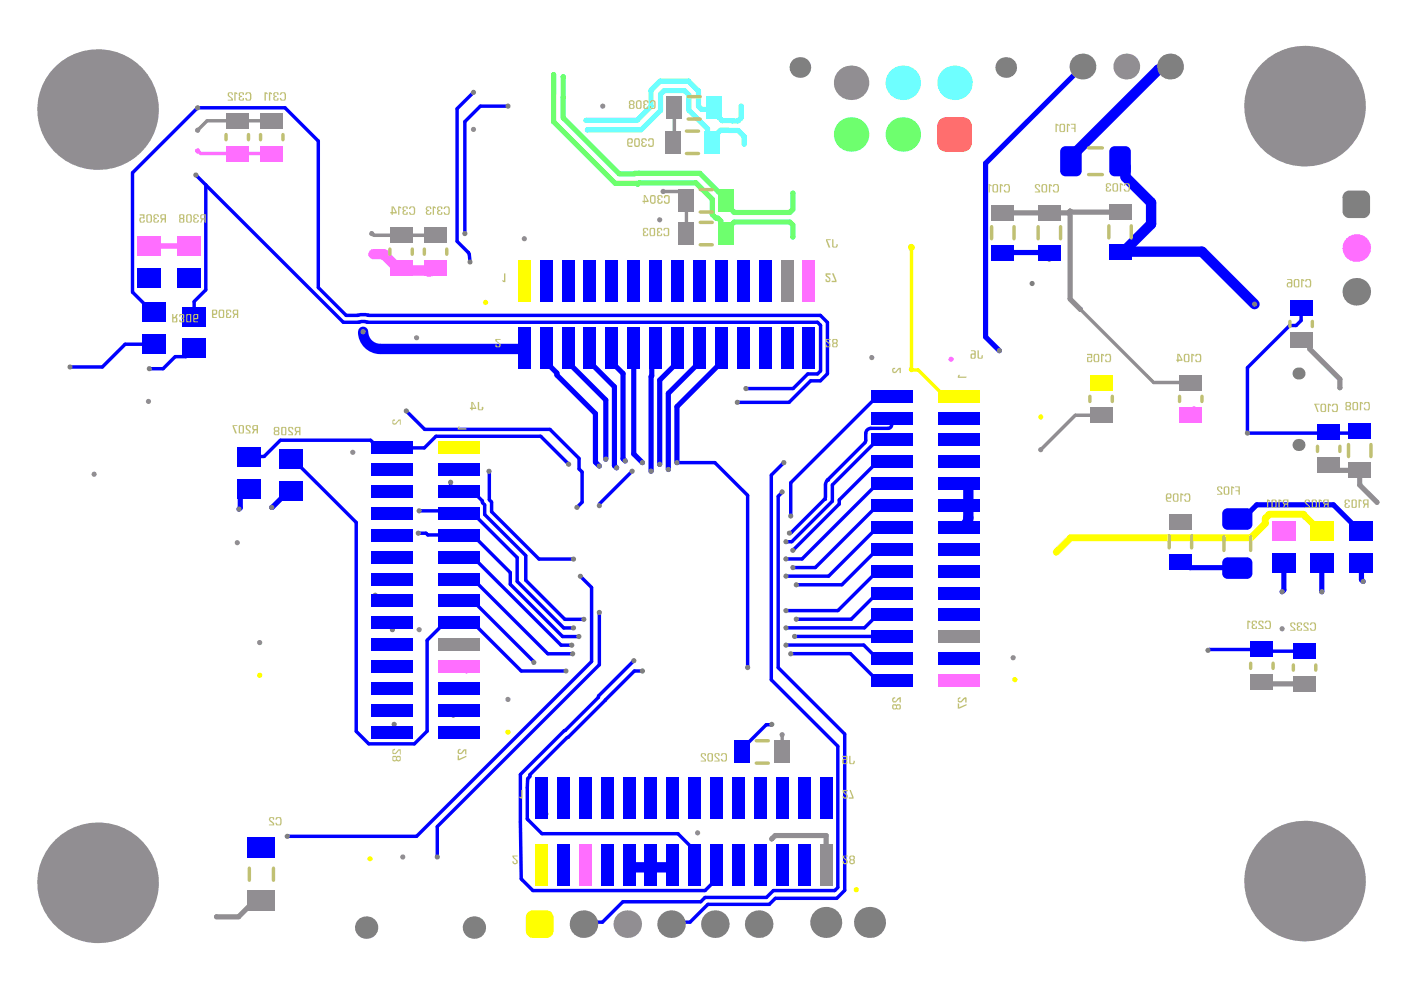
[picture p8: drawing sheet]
<svg xmlns="http://www.w3.org/2000/svg" width="297mm" height="210mm" viewBox="0 0 297 210" stroke-linecap="round" stroke-linejoin="round" font-family="sans-serif">
<g fill="none" stroke="#00f" stroke-width=".73">
<path d="M28 36.6v25.2M41.4 37l2.1 2.1M72.6 68.2h3.2M73.2 66.7h2.4M77.8 68.2h95.2M77.9 66.7h.1M78.1 66.7h95.5M88.5 112.8h1.6l.4 .4M88.7 108.1h7.8l.6 .6M95.3 102v1h-.2l1 1h1M97 113.2l.1 .1M134.1 139.8l-7.5 7.5v.2l-16.5 16.4v10"/>
<path d="M134.1 139.8h.1M166.3 136.5h16.4M166.3 136.5h.1M168.1 134.7h20.5M267 137.4h-11.1l-.2 .2M135.9 142h-1.7l-22.1 21.9M92.5 174.9v6.4"/>
</g>
<path d="M78.7 49.4l.4 .4M84.9 49.8h7.2M228.6 65.5l15.5 15.4h7.8M233 87.9h-5.5l-7.3 7.3M94.1 136.4l-.1 .1" fill="none" stroke="#918e92" stroke-width=".73"/>
<path d="M81.2 53.8l2.9 2.9h.8M85.4 57.3h5.1l.2 .1h.4" fill="none" stroke="#ff6eff" stroke-width="2.2"/>
<path d="M192.9 78.3h1.4l5.6 5.5" fill="none" stroke="#ff0" stroke-width=".73"/>
<path d="M208.5 34.6v36.7l2.9 2.9M52.8 103.4h-.4l-1.6 1.6v2.5l-.2 .2M61.5 103.8h-.4l-3.6 3.6M250.5 118.8l1.2 1.3" fill="none" stroke="#00f" stroke-width="1.1"/>
<path d="M275.7 108.8l3.6 3.6" fill="none" stroke="#ff0" stroke-width="1.5"/>
<path d="M277.1 73.8l6.4 6.4M202.7 134.7h.2" fill="none" stroke="#918e92" stroke-width="1.1"/>
<path d="M80.5 73.8h30.6M204.9 102.3v7.3M133.6 183.5h8.5" fill="none" stroke="#00f" stroke-width="2.2"/>
<path d="M41.8 31.9l.7 .6h7.7" fill="none" stroke="#ff6eff" stroke-width=".73"/>
<path d="M167.7 40.9v3.4" fill="none" stroke="#6eff6e" stroke-width="1.1"/>
<circle cx="167" cy="112.8" r=".36" fill="#00f"/>
<path d="M182.9 93.7l-7.8 7.9M183.2 91.7v1.5" fill="none" stroke="#00f" stroke-width=".73"/>
<circle cx="175.1" cy="101.6" r=".36" fill="#00f"/>
<path d="M184.3 90.6h3.6" fill="none" stroke="#00f" stroke-width=".73"/>
<circle cx="174.4" cy="105.7" r=".36" fill="#00f"/>
<g fill="none" stroke="#00f" stroke-width=".73">
<path d="M100.2 19.5l-3.5 3.5v28.1l2.4 2.3M28 36.6l13.8-13.8h18.5l7 7v31l5.9 5.9M107.5 22.5h-5.9l-3.3 3.2v23.7M99.1 53.4h.1M99.1 53.4l.2 .5 .1 1.5M28 61.8l4.3 4.3h.4M32.7 72.8h-6.2l-4.8 4.9h-6.9M41.1 67v-3.2l2.4-2.5v-22.2l29.1 29.1M41.1 73.7l-1.8 1.8h-2.2l-2.6 2.5h-2.9M75.6 66.7a4.4 4.4 0 0 1 2.5 0M75.8 68.2a2.93 2.93 0 0 1 2 0M173 68.2l.6 .6v9.7l-.6 .6h-2.1l-3.1 3.1h-10"/>
<path d="M173.6 66.7l1.5 1.5v10.9l-1.5 1.5h-2.1l-4.6 4.5h-10.9M275.3 65.1v2.7l-1.1 1.1h-1.3l-9 8.9v13.8h23.3l.5-.5M52.8 96.7l.1-.1h3l3.4-3.4h19.1l1.4 1.6h10l2.4-2.5h22.2l5.9 5.9M61.5 97.1h.4l13.5 13.5v44.1l2.6 2.7h9.7l2.7-2.7v-19.2l3.7-3.7h6l10.2 10.2h9.4M85.9 87l3.9 3.9h26.6l6.1 6.1v2.2l.7 .7v6.4l-1.1 1.1M103.5 99.7v6.1l.5 .4v2.1l10 10h7.3M120.3 98.2h.1M133.7 99.7l-6.9 6.9M143.2 97.9h8l7 6.9v36.5M165.8 97.9l-2.6 2.6v43.3l14.1 14.1v29.9l-.7 .6h-13l-1.4 1.5h-13l-1 .9h-16.4l-4.3 4.3h-3.6l-.5 .4M183.2 93.2l-.3 .5M184.3 90.6a1.09 1.09 0 0 0-1.1 1.1"/>
<path d="M188.6 88.5v1.4a.73 .73 0 0 1-.7 .7M188.6 97.7h-3l-8 8.1v.8l-9.9 9.8M188.6 93.1h-3l-9.5 9.5v3.4l-8.6 8.6h-1.2M188.6 83.8h-3l-18.3 18.4v7M90.5 113.2h6.5M97.1 113.3h3l7.9 7.9v2.4l11 11.1h3.5M97.1 104h3l2 2v.4l.4 .4v2.1l8.7 8.7v5.2l8.3 8.2h4M97.1 108.7h3l9.3 9.3v5l9.9 9.9h2M97.1 117.9h3l18.6 18.6h2.3M165.5 104.1l-.9 .9v36.3l14.1 14v33.1l-1.7 1.7h-13l-1.2 1.3h-13l-3.8 3.7h-3.6l-.4 .4M175.1 101.6l-.4 .7-.2 3.2-7 7.1-.5 .2M188.6 111.6h-3l-10.3 10.3h-9"/>
<path d="M188.6 102.4h-3l-15.9 15.9h-3.4M188.6 107h-3l-13.1 13.1h-4.8M188.6 116.2h-3l-7.5 7.5h-9.6M82.8 131.8l.2 .2v1.2M97.1 122.5h3l15.8 15.8h5.2M97.1 127.2h3l12.8 13M122.8 121.9l2.4 2.4v15.7l-37.1 37h-27.3M126.8 129.6v11.1l-34.3 34.2M167.3 138.3h12.6l5.7 5.7h3M167.3 138.3h.1M182.7 136.5l2.9 2.9h3M188.6 130.1h-3l-2.7 2.7h-16.6"/>
<path d="M188.6 125.5h-3l-5.5 5.5h-11.6M188.6 120.9h-3l-8.3 8.3h-11M255.6 137.6h.1M267 137.4l.3 .4h8.7M83.4 153.3v1.1l-.6 .5M163.3 153.3h-1.2l-5 5.1v.7M110.1 173.9l.2 12.1 2.4 2.4h36.5l2.4-2.4v-3M112.1 163.9v.4l-.5 .5v8.5l3.1 3.1h28.7l3.6 3.6"/>
</g>
<g fill="none" stroke="#00f" stroke-width="1.1">
<path d="M229 14.1l-20.5 20.5M212.2 53.4h9.8M115.5 73.7v3l2.3 2.2v.5l8.2 8.1v10.3l.8 .8M120.2 73.7v3l8 7.9v12.6M124.8 73.7v3l5.2 5.1v16.7l.4 .5M129.4 73.7v3l2.4 2.3v18.1l.5 .4M134.1 73.7v22.3l1.8 1.9M138.7 73.7l-.8 .8v5l-.2 .2v20M143.3 73.7v3l-3.7 3.7v17.9M148 73.7v3l-6.6 6.5v16.1M152.6 73.7v3l-9.4 9.3v11.9M61.5 103.8l-.7 .7"/>
<path d="M249.7 118.8h.8M261.8 109.8h1.1l3-3h16.2l5.6 5.6h.3M271.6 119.1v5.8l-.3 .3M279.6 119.1v6.1M288 119.1v3.6l.4 .3M251.7 120.1h9.7M147 180v3"/>
</g>
<path d="M50.2 32.5h5.8" fill="none" stroke="#ff6eff" stroke-width=".73"/>
<path d="M192.8 52.3l.1 26M199.9 83.8h3" fill="none" stroke="#ff0" stroke-width=".73"/>
<path d="M247.5 14.1l-.6 .6h-1.8l-18.5 18.5v.9M237 34.1l1.1 1.2v2.2l5.4 5.4v4.5l-5.8 5.9M237 53.3h17.3l11.1 11.1M76.8 70.2a3.6 3.6 0 0 0 3.7 3.6M204.9 109.6a2 2 0 0 1-2 2M133.1 183l.1 .2 .4 .3" fill="none" stroke="#00f" stroke-width="2.2"/>
<path d="M226.4 44.7v18.6l2.2 2.2M226.4 44.7l.2 .2h10.4M226.4 44.7l-.4 .4h-13.8M275.3 72h.7l1.1 1.1v.7M281.1 98.4l1.1 1.1h5.5v3.1l3.6 3.7M283.5 80.2v1.8M250.1 109.9l-.4 .6M202.7 134.7h.1M266.9 144.2l.5 .5h8.6M163.3 177.5l.7-.7h10.8v6.2M55.3 189.9h-.7l-4.1 4.1h-4.7" fill="none" stroke="#918e92" stroke-width="1.1"/>
<path d="M57.5 25.6h-13.7l-2 2M142.7 22.8v6.9l-.4 .4M78.7 49.4h.1M79.1 49.8h5.8M140.3 40.5h3.6l1.3 1.3v7.6M166.6 57.1l-.1 2.3M94.1 136.4h3M165.5 155.5v3.6" fill="none" stroke="#918e92" stroke-width=".73"/>
<path d="M124.3 27.5h11.3l4.2-4.1v-3.5l.7-.7h4.3l1 .9v3.2l3.9 4v1.8l1 1 1.1-1.1v-.8l.6-.6h3.8l1.2 1.3v1.6M156.8 22.5v2.5l-.6 .6-3.4-.1-.6-.6v-1l-1.1-1.1-.4 .3h-2.3l-.6-.6v-3.2l-2.1-2.1h-6l-2 1.9v3.4l-2.9 3h-10.8" fill="none" stroke="#6effff" stroke-width="1.1"/>
<path d="M31.6 52.1h8.4" fill="none" stroke="#ff6eff" stroke-width="1.1"/>
<path d="M79 53.8h2.2M84.9 56.7l.5 .6" fill="none" stroke="#ff6eff" stroke-width="2.2"/>
<path d="M117.1 15.8h.1M117.1 19.8h.1M117.1 15.8v10l13.1 13h4.5l.2 .2 .3-.3h12l3.5 3.5v3.2l.7 .7h.5l.6 .7v.8l1.1 1.1M119.1 16.3v8.6l11.9 11.9 17.1-.1 4 4h.4l1.1 1.1v1.4l1.7 1.8h11.8l.6-.7M119.2 16.2l-.1 .1M119.1 20.6h.1M153.6 48.7v.7M153.6 48.7l1.7-1.7h11.8l.6 .6v2.6" fill="none" stroke="#6eff6e" stroke-width="1.1"/>
<path d="M275.7 108.8h-7.1l-.9 .9v1.1l-3 3h-38.2l-3 3M279.3 112.4h.7" fill="none" stroke="#ff0" stroke-width="1.5"/>
<path d="M222 53.4v1.5" fill="none" stroke="#00f" stroke-width=".84"/>
<circle cx="222" cy="54.9" r=".55" fill="#808080"/>
<circle cx="192.8" cy="52.3" r=".73" fill="#ff0"/>
<circle cx="166.6" cy="57.1" r=".73" fill="#918e92"/>
<g fill="#808080">
<circle cx="255.6" cy="137.6" r=".55"/>
<circle cx="166.3" cy="136.5" r=".55"/>
<circle cx="168.1" cy="134.7" r=".55"/>
<circle cx="166.3" cy="132.8" r=".55"/>
</g>
<circle cx="94" cy="136.5" r=".55" fill="#918e92"/>
<g fill="#808080">
<circle cx="80.5" cy="123" r=".55"/>
<circle cx="80.8" cy="117.9" r=".55"/>
<circle cx="103.5" cy="99.7" r=".55"/>
<circle cx="88.5" cy="112.8" r=".55"/>
<circle cx="88.7" cy="108.1" r=".55"/>
<circle cx="79.4" cy="125.9" r=".55"/>
<circle cx="83" cy="133.2" r=".55"/>
<circle cx="83.7" cy="136.2" r=".55"/>
</g>
<circle cx="54.9" cy="142.9" r=".55" fill="#ff0"/>
<circle cx="54.9" cy="136" r=".55" fill="#918e92"/>
<circle cx="102.7" cy="64" r=".55" fill="#ff0"/>
<circle cx="95.3" cy="102" r=".55" fill="#808080"/>
<circle cx="107.5" cy="154.9" r=".55" fill="#ff0"/>
<g fill="#918e92">
<circle cx="107.5" cy="148" r=".55"/>
<circle cx="202.7" cy="134.7" r=".55"/>
<circle cx="291.3" cy="106.3" r=".55"/>
</g>
<g fill="#ff6eff">
<circle cx="79" cy="53.8" r=".73"/>
<circle cx="91.1" cy="57.4" r=".55"/>
</g>
<g fill="#918e92">
<circle cx="92.1" cy="49.8" r=".55"/>
<circle cx="78.6" cy="49.4" r=".55"/>
</g>
<g fill="#808080">
<circle cx="129.4" cy="171.9" r=".55"/>
<circle cx="133" cy="171.5" r=".55"/>
<circle cx="146.9" cy="171.5" r=".55"/>
<circle cx="142.1" cy="171.5" r=".55"/>
<circle cx="137.7" cy="171.9" r=".55"/>
<circle cx="115.5" cy="172.2" r=".55"/>
<circle cx="119.9" cy="172.2" r=".55"/>
<circle cx="124.6" cy="171.9" r=".55"/>
<circle cx="82.3" cy="150" r=".55"/>
<circle cx="95.9" cy="151.3" r=".55"/>
<circle cx="94.7" cy="155.1" r=".55"/>
</g>
<circle cx="98.7" cy="142" r=".55" fill="#ff6eff"/>
<circle cx="184.4" cy="75.7" r=".55" fill="#918e92"/>
<circle cx="83" cy="99.2" r=".55" fill="#808080"/>
<circle cx="114.8" cy="185" r=".73" fill="#ff0"/>
<circle cx="92.5" cy="181.3" r=".55" fill="#808080"/>
<circle cx="123.9" cy="181" r=".73" fill="#ff6eff"/>
<circle cx="220.2" cy="95.2" r=".55" fill="#918e92"/>
<circle cx="142.1" cy="183.5" r=".73" fill="#808080"/>
<circle cx="163.3" cy="177.5" r=".55" fill="#918e92"/>
<g fill="#808080">
<circle cx="204.9" cy="102.3" r=".55"/>
<circle cx="211.4" cy="74.2" r=".55"/>
<circle cx="218.4" cy="60" r=".55"/>
</g>
<circle cx="171.3" cy="57.4" r=".73" fill="#ff6eff"/>
<g fill="#808080">
<circle cx="152.7" cy="58.9" r=".55"/>
<circle cx="148" cy="58.9" r=".55"/>
<circle cx="157.4" cy="58.9" r=".55"/>
<circle cx="76.8" cy="70.2" r=".55"/>
</g>
<circle cx="88.1" cy="71.5" r=".55" fill="#918e92"/>
<circle cx="111.1" cy="73.8" r=".55" fill="#808080"/>
<circle cx="181.2" cy="188.3" r=".55" fill="#ff0"/>
<g fill="#808080">
<circle cx="165.8" cy="167.1" r=".55"/>
<circle cx="165.8" cy="97.9" r=".55"/>
<circle cx="166.3" cy="118.3" r=".55"/>
<circle cx="167.3" cy="109.2" r=".55"/>
<circle cx="166.3" cy="114.6" r=".55"/>
<circle cx="167" cy="112.8" r=".55"/>
<circle cx="167.7" cy="116.4" r=".55"/>
<circle cx="167.7" cy="120.1" r=".55"/>
<circle cx="165.5" cy="104.1" r=".55"/>
<circle cx="166.3" cy="121.9" r=".55"/>
<circle cx="168.5" cy="123.7" r=".55"/>
<circle cx="120.2" cy="59.6" r=".55"/>
<circle cx="115.5" cy="59.6" r=".55"/>
<circle cx="138.8" cy="60" r=".55"/>
</g>
<circle cx="111.1" cy="60" r=".55" fill="#ff0"/>
<g fill="#808080">
<circle cx="129.4" cy="60.4" r=".55"/>
<circle cx="134.1" cy="60.4" r=".55"/>
<circle cx="124.6" cy="60" r=".55"/>
</g>
<circle cx="41.8" cy="31.9" r=".55" fill="#ff6eff"/>
<g fill="#808080">
<circle cx="41.4" cy="37" r=".55"/>
<circle cx="30.9" cy="58.7" r=".55"/>
</g>
<circle cx="167.7" cy="40.9" r=".55" fill="#6eff6e"/>
<g fill="#808080">
<circle cx="39.6" cy="58.7" r=".55"/>
<circle cx="152" cy="167.1" r=".55"/>
<circle cx="162.3" cy="73.9" r=".55"/>
<circle cx="171.3" cy="74.6" r=".55"/>
</g>
<g fill="#ff0">
<circle cx="192.8" cy="78.2" r=".55"/>
<circle cx="95.8" cy="95" r=".55"/>
</g>
<circle cx="157.4" cy="74.6" r=".55" fill="#808080"/>
<circle cx="270" cy="113" r=".73" fill="#ff6eff"/>
<g fill="#808080">
<circle cx="174.6" cy="168.2" r=".55"/>
<circle cx="156.7" cy="167.1" r=".55"/>
<circle cx="158.2" cy="141.3" r=".55"/>
<circle cx="166.6" cy="74.6" r=".55"/>
<circle cx="135.9" cy="97.9" r=".55"/>
<circle cx="137.7" cy="99.7" r=".55"/>
<circle cx="143.2" cy="97.9" r=".55"/>
</g>
<circle cx="88.7" cy="133.2" r=".55" fill="#918e92"/>
<circle cx="56" cy="32.7" r=".55" fill="#ff6eff"/>
<circle cx="99.4" cy="55.4" r=".55" fill="#808080"/>
<g fill="#ff6eff">
<circle cx="201.2" cy="143.8" r=".73"/>
<circle cx="201.2" cy="76" r=".55"/>
<circle cx="252.7" cy="86.5" r=".55"/>
</g>
<circle cx="265.4" cy="64.4" r=".55" fill="#808080"/>
<circle cx="74.6" cy="95.7" r=".55" fill="#918e92"/>
<g fill="#808080">
<circle cx="126.8" cy="107" r=".55"/>
<circle cx="126.8" cy="129.6" r=".55"/>
<circle cx="122.5" cy="134.7" r=".55"/>
<circle cx="121.1" cy="138.3" r=".55"/>
<circle cx="123.5" cy="131" r=".55"/>
</g>
<circle cx="147.6" cy="176.2" r=".55" fill="#918e92"/>
<circle cx="220.2" cy="88.2" r=".55" fill="#ff0"/>
<g fill="#808080">
<circle cx="54.6" cy="178.4" r=".55"/>
<circle cx="157.8" cy="82.2" r=".55"/>
<circle cx="156" cy="85.1" r=".55"/>
<circle cx="120.3" cy="98.2" r=".55"/>
<circle cx="126.8" cy="98.6" r=".55"/>
<circle cx="41.8" cy="22.8" r=".55"/>
<circle cx="167.3" cy="138.3" r=".55"/>
</g>
<g fill="#918e92">
<circle cx="127.5" cy="22.5" r=".55"/>
<circle cx="139.6" cy="46.5" r=".55"/>
<circle cx="140.3" cy="40.5" r=".55"/>
<circle cx="142.3" cy="30.1" r=".55"/>
<circle cx="165.5" cy="155.5" r=".55"/>
</g>
<g fill="#808080">
<circle cx="60.8" cy="177" r=".55"/>
<circle cx="119.7" cy="142" r=".55"/>
<circle cx="122.8" cy="121.9" r=".55"/>
<circle cx="112.9" cy="140.2" r=".55"/>
<circle cx="163.3" cy="153.3" r=".55"/>
<circle cx="170.9" cy="167.9" r=".55"/>
<circle cx="133.7" cy="99.7" r=".55"/>
<circle cx="98.3" cy="49.4" r=".55"/>
</g>
<g fill="#918e92">
<circle cx="100.2" cy="27.4" r=".55"/>
<circle cx="110.9" cy="50.5" r=".55"/>
</g>
<circle cx="40" cy="52.1" r=".73" fill="#ff6eff"/>
<circle cx="14.8" cy="77.7" r=".55" fill="#808080"/>
<circle cx="31.4" cy="84.9" r=".55" fill="#918e92"/>
<circle cx="31.6" cy="78" r=".55" fill="#808080"/>
<g fill="#918e92">
<circle cx="19.9" cy="100.3" r=".55"/>
<circle cx="41.8" cy="27.6" r=".55"/>
</g>
<g fill="#808080">
<circle cx="100.2" cy="19.5" r=".55"/>
<circle cx="107.5" cy="22.5" r=".55"/>
</g>
<g fill="#6eff6e">
<circle cx="117.1" cy="15.8" r=".55"/>
<circle cx="119.2" cy="16.2" r=".55"/>
<circle cx="167.7" cy="50.2" r=".55"/>
</g>
<g fill="#6effff">
<circle cx="124.3" cy="27.5" r=".55"/>
<circle cx="124" cy="25.5" r=".55"/>
</g>
<g fill="#6eff6e">
<circle cx="134.9" cy="39" r=".55"/>
<circle cx="135.2" cy="36.7" r=".55"/>
</g>
<g fill="#6effff">
<circle cx="157.4" cy="30.5" r=".55"/>
<circle cx="156.8" cy="22.5" r=".55"/>
</g>
<g fill="#918e92">
<circle cx="45.8" cy="194" r=".55"/>
<circle cx="85.2" cy="181.3" r=".55"/>
</g>
<circle cx="78.3" cy="181.7" r=".55" fill="#ff0"/>
<g fill="#808080">
<circle cx="50.6" cy="107.7" r=".55"/>
<circle cx="57.5" cy="107.4" r=".55"/>
<circle cx="83.2" cy="108.1" r=".55"/>
<circle cx="141.4" cy="99.3" r=".55"/>
</g>
<g fill="#918e92">
<circle cx="214.4" cy="139.2" r=".55"/>
<circle cx="250.1" cy="109.9" r=".55"/>
</g>
<circle cx="271.3" cy="125.2" r=".55" fill="#808080"/>
<g fill="#918e92">
<circle cx="228.6" cy="65.5" r=".55"/>
<circle cx="13.4" cy="15.9" r="1.28"/>
<circle cx="10.6" cy="23.2" r="1.28"/>
<circle cx="13.4" cy="30.5" r="1.28"/>
<circle cx="20.6" cy="33.2" r="1.28"/>
<circle cx="27.9" cy="30.5" r="1.28"/>
<circle cx="30.7" cy="23.2" r="1.28"/>
<circle cx="27.9" cy="15.9" r="1.28"/>
<circle cx="20.6" cy="13.2" r="1.28"/>
<circle cx="268.7" cy="179.1" r="1.28"/>
<circle cx="266" cy="186.4" r="1.28"/>
<circle cx="268.7" cy="193.7" r="1.28"/>
<circle cx="276" cy="196.5" r="1.28"/>
<circle cx="283.3" cy="193.7" r="1.28"/>
<circle cx="286" cy="186.4" r="1.28"/>
<circle cx="283.3" cy="179.1" r="1.28"/>
<circle cx="276" cy="176.4" r="1.28"/>
</g>
<g fill="#808080">
<circle cx="279.6" cy="125.2" r=".55"/>
<circle cx="288.4" cy="123" r=".55"/>
<circle cx="287.7" cy="112.4" r=".55"/>
<circle cx="261.4" cy="120.1" r=".55"/>
</g>
<circle cx="271.3" cy="133.1" r=".55" fill="#918e92"/>
<circle cx="263.9" cy="91.6" r=".55" fill="#808080"/>
<circle cx="266.9" cy="144.2" r=".55" fill="#918e92"/>
<g fill="#ff0">
<circle cx="214.7" cy="143.8" r=".55"/>
<circle cx="223.5" cy="116.8" r=".55"/>
<circle cx="231.5" cy="80.8" r=".55"/>
</g>
<circle cx="50.2" cy="114.8" r=".55" fill="#918e92"/>
<g fill="#808080">
<circle cx="161.1" cy="167.1" r=".55"/>
<circle cx="82.3" cy="145.3" r=".55"/>
<circle cx="85.9" cy="87" r=".55"/>
<circle cx="122.1" cy="107.4" r=".55"/>
<circle cx="83.8" cy="141.3" r=".55"/>
<circle cx="121.3" cy="118.3" r=".55"/>
<circle cx="82.3" cy="112.8" r=".55"/>
<circle cx="84.1" cy="103.7" r=".55"/>
<circle cx="121.3" cy="132.9" r=".55"/>
<circle cx="121" cy="136.5" r=".55"/>
<circle cx="168.5" cy="131" r=".55"/>
<circle cx="166.3" cy="129.2" r=".55"/>
<circle cx="128.2" cy="97.2" r=".55"/>
<circle cx="132.3" cy="97.5" r=".55"/>
<circle cx="130.4" cy="99" r=".55"/>
<circle cx="139.6" cy="98.3" r=".55"/>
<circle cx="83.4" cy="153.3" r=".55"/>
<circle cx="134.1" cy="139.8" r=".55"/>
<circle cx="135.9" cy="142" r=".55"/>
</g>
<g fill="#918e92">
<circle cx="226.4" cy="44.7" r=".55"/>
<circle cx="283.5" cy="82" r=".55"/>
<circle cx="276" cy="12.4" r="1.28"/>
<circle cx="283.3" cy="15.2" r="1.28"/>
<circle cx="286" cy="22.5" r="1.28"/>
<circle cx="283.3" cy="29.7" r="1.28"/>
<circle cx="276" cy="32.5" r="1.28"/>
<circle cx="268.7" cy="29.7" r="1.28"/>
<circle cx="266" cy="22.5" r="1.28"/>
<circle cx="268.7" cy="15.2" r="1.28"/>
<circle cx="20.6" cy="176.8" r="1.28"/>
<circle cx="27.9" cy="179.5" r="1.28"/>
<circle cx="30.7" cy="186.8" r="1.28"/>
<circle cx="27.9" cy="194.1" r="1.28"/>
<circle cx="20.6" cy="196.8" r="1.28"/>
<circle cx="13.4" cy="194.1" r="1.28"/>
<circle cx="10.6" cy="186.8" r="1.28"/>
<circle cx="13.4" cy="179.5" r="1.28"/>
<circle cx="276" cy="22.5" r="12.8"/>
</g>
<circle cx="229" cy="14.1" r="2.74" fill="#808080"/>
<circle cx="238.3" cy="14.1" r="2.74" fill="#918e92"/>
<g fill="#808080">
<circle cx="247.5" cy="14.1" r="2.74"/>
<circle cx="212.8" cy="14.3" r="2.19"/>
</g>
<g fill="#6eff6e">
<circle cx="180.1" cy="28.5" r="3.6"/>
<circle cx="191" cy="28.5" r="3.6"/>
</g>
<path d="M198.3 26.6l1.8-1.8h3.7l1.8 1.8v3.7l-1.8 1.8h-3.7l-1.8-1.8z" fill-rule="evenodd" fill="#ff6e6e"/>
<g fill="#ff6e6e">
<path d="M198.8 25.3l.8-.4 .5-.1v1.8h-1.8l.1-.5z"/>
<path d="M198.3 30.3h1.8v1.8a1.82 1.82 0 0 1-1.8-1.8z"/>
<path d="M203.8 30.3h1.8a1.82 1.82 0 0 1-1.8 1.8z"/>
<path d="M203.8 24.8a1.82 1.82 0 0 1 1.8 1.8h-1.8z"/>
</g>
<circle cx="191" cy="17.5" r="3.6" fill="#6effff"/>
<circle cx="180.1" cy="17.5" r="3.6" fill="#918e92"/>
<circle cx="201.9" cy="17.5" r="3.6" fill="#6effff"/>
<circle cx="169.2" cy="14.3" r="2.19" fill="#808080"/>
<circle cx="286.9" cy="52.5" r="2.92" fill="#ff6eff"/>
<path d="M284 41.8l1.5-1.5h2.9l1.5 1.5v2.9l-1.5 1.4h-2.9l-1.5-1.4z" fill-rule="evenodd" fill="#808080"/>
<g fill="#808080">
<path d="M288.4 44.7h1.5a1.46 1.46 0 0 1-1.5 1.4z"/>
<path d="M288.4 40.3a1.46 1.46 0 0 1 1.5 1.5h-1.5z"/>
<path d="M284.3 40.9l.7-.5 .5-.1v1.5h-1.5z"/>
<path d="M284 44.7h1.5v1.4a1.46 1.46 0 0 1-1.5-1.4z"/>
<circle cx="274.7" cy="94.2" r="1.28"/>
<circle cx="274.7" cy="79" r="1.28"/>
<circle cx="286.9" cy="61.7" r="2.92"/>
</g>
<circle cx="20.6" cy="23.2" r="12.8" fill="#918e92"/>
<g fill="#808080">
<circle cx="100.3" cy="196.3" r="2.37"/>
<circle cx="77.5" cy="196.3" r="2.37"/>
</g>
<circle cx="132.7" cy="195.5" r="2.92" fill="#918e92"/>
<circle cx="123.4" cy="195.5" r="2.92" fill="#808080"/>
<path d="M111.3 194.1l1.4-1.5h2.9l1.5 1.5v2.9l-1.5 1.5h-2.9l-1.4-1.5z" fill-rule="evenodd" fill="#ff0"/>
<g fill="#ff0">
<path d="M115.6 192.6a1.46 1.46 0 0 1 1.5 1.5h-1.5z"/>
<path d="M111.5 193.2l.8-.5 .4-.1v1.5h-1.4z"/>
<path d="M111.3 197h1.4v1.5a1.46 1.46 0 0 1-1.4-1.5z"/>
<path d="M115.6 197h1.5a1.46 1.46 0 0 1-1.5 1.5z"/>
</g>
<g fill="#808080">
<circle cx="151.2" cy="195.5" r="2.92"/>
<circle cx="142" cy="195.5" r="2.92"/>
<circle cx="160.5" cy="195.5" r="2.92"/>
<circle cx="174.7" cy="195.2" r="3.3"/>
<circle cx="184" cy="195.2" r="3.3"/>
</g>
<g fill="#918e92">
<circle cx="276" cy="186.4" r="12.8"/>
<circle cx="20.6" cy="186.8" r="12.8"/>
</g>
<path d="M155.4 156.7h3.3v4.8h-3.3z" fill-rule="evenodd" fill="#00f"/>
<path d="M163.8 156.7h3.3v4.8h-3.3z" fill-rule="evenodd" fill="#918e92"/>
<g fill="#00f">
<path d="M38.6 71.6h4.9v4.2h-4.9z" fill-rule="evenodd"/>
<path d="M38.6 64.9h4.9v4.2h-4.9z" fill-rule="evenodd"/>
<path d="M37.5 56.7h4.9v4.2h-4.9z" fill-rule="evenodd"/>
</g>
<path d="M37.5 50h4.9v4.1h-4.9z" fill-rule="evenodd" fill="#ff6eff"/>
<g fill="#00f">
<path d="M30.2 70.7h4.9v4.2h-4.9z" fill-rule="evenodd"/>
<path d="M30.2 64h4.9v4.2h-4.9z" fill-rule="evenodd"/>
<path d="M29.1 56.7h5v4.2h-5z" fill-rule="evenodd"/>
</g>
<path d="M29.1 50h5v4.1h-5z" fill-rule="evenodd" fill="#ff6eff"/>
<path d="M140.7 27.7h3.2v4.8h-3.2z" fill-rule="evenodd" fill="#918e92"/>
<path d="M149.1 27.7h3.2v4.8h-3.2z" fill-rule="evenodd" fill="#6effff"/>
<path d="M141 20.5h3.3v4.7h-3.3z" fill-rule="evenodd" fill="#918e92"/>
<path d="M149.4 20.5h3.3v4.7h-3.3z" fill-rule="evenodd" fill="#6effff"/>
<path d="M143.6 47.1h3.3v4.7h-3.3z" fill-rule="evenodd" fill="#918e92"/>
<path d="M152 47.1h3.3v4.7h-3.3z" fill-rule="evenodd" fill="#6eff6e"/>
<path d="M143.6 40.1h3.3v4.8h-3.3z" fill-rule="evenodd" fill="#918e92"/>
<path d="M152 40.1h3.3v4.8h-3.3z" fill-rule="evenodd" fill="#6eff6e"/>
<path d="M273.6 136.1h4.8v3.3h-4.8z" fill-rule="evenodd" fill="#00f"/>
<path d="M273.6 143.1h4.8v3.3h-4.8z" fill-rule="evenodd" fill="#918e92"/>
<path d="M264.6 135.8h4.7v3.3h-4.7z" fill-rule="evenodd" fill="#00f"/>
<path d="M264.6 142.7h4.7v3.3h-4.7z" fill-rule="evenodd" fill="#918e92"/>
<g fill="#00f">
<path d="M78.5 116.5h8.7v2.8h-8.7z" fill-rule="evenodd"/>
<path d="M78.5 111.9h8.7v2.8h-8.7z" fill-rule="evenodd"/>
<path d="M92.7 116.5h8.7v2.8h-8.7z" fill-rule="evenodd"/>
<path d="M92.7 111.9h8.7v2.8h-8.7z" fill-rule="evenodd"/>
<path d="M78.5 107.3h8.7v2.7h-8.7z" fill-rule="evenodd"/>
<path d="M92.7 107.3h8.7v2.7h-8.7z" fill-rule="evenodd"/>
<path d="M78.5 102.7h8.7v2.7h-8.7z" fill-rule="evenodd"/>
<path d="M92.7 102.7h8.7v2.7h-8.7z" fill-rule="evenodd"/>
<path d="M78.5 98h8.7v2.8h-8.7z" fill-rule="evenodd"/>
<path d="M92.7 98h8.7v2.8h-8.7z" fill-rule="evenodd"/>
</g>
<path d="M92.7 93.4h8.7v2.7h-8.7z" fill-rule="evenodd" fill="#ff0"/>
<g fill="#00f">
<path d="M78.5 93.4h8.7v2.7h-8.7z" fill-rule="evenodd"/>
<path d="M92.7 121.2h8.7v2.7h-8.7z" fill-rule="evenodd"/>
<path d="M78.5 121.2h8.7v2.7h-8.7z" fill-rule="evenodd"/>
<path d="M92.7 125.8h8.7v2.7h-8.7z" fill-rule="evenodd"/>
<path d="M92.7 130.4h8.7v2.8h-8.7z" fill-rule="evenodd"/>
<path d="M78.5 125.8h8.7v2.7h-8.7z" fill-rule="evenodd"/>
<path d="M78.5 130.4h8.7v2.8h-8.7z" fill-rule="evenodd"/>
</g>
<path d="M92.7 135.1h8.7v2.7h-8.7z" fill-rule="evenodd" fill="#918e92"/>
<path d="M92.7 139.7h8.7v2.7h-8.7z" fill-rule="evenodd" fill="#ff6eff"/>
<g fill="#00f">
<path d="M92.7 144.3h8.7v2.7h-8.7z" fill-rule="evenodd"/>
<path d="M92.7 148.9h8.7v2.8h-8.7z" fill-rule="evenodd"/>
<path d="M92.7 153.6h8.7v2.7h-8.7z" fill-rule="evenodd"/>
<path d="M78.5 135.1h8.7v2.7h-8.7z" fill-rule="evenodd"/>
<path d="M78.5 139.7h8.7v2.7h-8.7z" fill-rule="evenodd"/>
<path d="M78.5 144.3h8.7v2.7h-8.7z" fill-rule="evenodd"/>
<path d="M78.5 148.9h8.7v2.8h-8.7z" fill-rule="evenodd"/>
<path d="M78.5 153.6h8.7v2.7h-8.7z" fill-rule="evenodd"/>
</g>
<path d="M82.5 55.1h4.7v3.3h-4.7z" fill-rule="evenodd" fill="#ff6eff"/>
<path d="M82.5 48.1h4.7v3.3h-4.7z" fill-rule="evenodd" fill="#918e92"/>
<path d="M89.8 55.1h4.7v3.3h-4.7z" fill-rule="evenodd" fill="#ff6eff"/>
<path d="M89.8 48.1h4.7v3.3h-4.7z" fill-rule="evenodd" fill="#918e92"/>
<path d="M47.8 30.8h4.8v3.3h-4.8z" fill-rule="evenodd" fill="#ff6eff"/>
<path d="M47.8 23.9h4.8v3.3h-4.8z" fill-rule="evenodd" fill="#918e92"/>
<path d="M55.1 30.8h4.8v3.3h-4.8z" fill-rule="evenodd" fill="#ff6eff"/>
<path d="M55.1 23.9h4.8v3.3h-4.8z" fill-rule="evenodd" fill="#918e92"/>
<g fill="#00f">
<path d="M50.3 101.4h4.9v4.1h-4.9z" fill-rule="evenodd"/>
<path d="M50.3 94.6h4.9v4.2h-4.9z" fill-rule="evenodd"/>
<path d="M59 101.7h5v4.2h-5z" fill-rule="evenodd"/>
<path d="M59 95h5v4.2h-5z" fill-rule="evenodd"/>
<path d="M285.6 117h4.9v4.2h-4.9z" fill-rule="evenodd"/>
<path d="M285.6 110.3h4.9v4.2h-4.9z" fill-rule="evenodd"/>
</g>
<path d="M269.2 110.3h4.9v4.2h-4.9z" fill-rule="evenodd" fill="#ff6eff"/>
<path d="M269.2 117h4.9v4.2h-4.9z" fill-rule="evenodd" fill="#00f"/>
<path d="M277.2 110.3h4.9v4.2h-4.9z" fill-rule="evenodd" fill="#ff0"/>
<g fill="#00f">
<path d="M277.2 117h4.9v4.2h-4.9z" fill-rule="evenodd"/>
<path d="M258.6 119.1l1.1-1.2h4.1l1.2 1.2v2.2l-1.2 1.2h-4.1l-1.1-1.2z" fill-rule="evenodd"/>
<path d="M258.6 108.7l1.1-1.2h4.1l1.2 1.2v2.3l-1.2 1.1h-4.1l-1.1-1.1z" fill-rule="evenodd"/>
<path d="M272.9 63.5h4.7v3.2h-4.7z" fill-rule="evenodd"/>
</g>
<g fill="#00f">
<path d="M263.8 117.9a1.14 1.14 0 0 1 1.2 1.2h-1.2z"/>
<path d="M258.8 118.4l.6-.4 .3-.1v1.2h-1.1z"/>
<path d="M258.6 121.3h1.1v1.2a1.14 1.14 0 0 1-1.1-1.2z"/>
<path d="M263.8 121.3h1.2a1.14 1.14 0 0 1-1.2 1.2z"/>
<path d="M263.8 107.5a1.14 1.14 0 0 1 1.2 1.2h-1.2z"/>
<path d="M258.8 108l.6-.4 .3-.1v1.2h-1.1z"/>
<path d="M258.6 111h1.1v1.1a1.14 1.14 0 0 1-1.1-1.1z"/>
<path d="M263.8 111h1.2a1.14 1.14 0 0 1-1.2 1.1z"/>
</g>
<path d="M272.9 70.4h4.7v3.3h-4.7z" fill-rule="evenodd" fill="#918e92"/>
<path d="M247.4 117.2h4.7v3.3h-4.7z" fill-rule="evenodd" fill="#00f"/>
<path d="M247.4 108.8h4.7v3.3h-4.7z" fill-rule="evenodd" fill="#918e92"/>
<path d="M278.7 89.9h4.8v3.3h-4.8z" fill-rule="evenodd" fill="#00f"/>
<path d="M278.7 96.8h4.8v3.3h-4.8z" fill-rule="evenodd" fill="#918e92"/>
<path d="M285.3 89.5h4.7v3.3h-4.7z" fill-rule="evenodd" fill="#00f"/>
<path d="M285.3 97.9h4.7v3.3h-4.7z" fill-rule="evenodd" fill="#918e92"/>
<path d="M249.6 86.2h4.7v3.3h-4.7z" fill-rule="evenodd" fill="#ff6eff"/>
<g fill="#918e92">
<path d="M249.6 79.3h4.7v3.3h-4.7z" fill-rule="evenodd"/>
<path d="M230.6 86.2h4.7v3.3h-4.7z" fill-rule="evenodd"/>
</g>
<path d="M230.6 79.3h4.7v3.3h-4.7z" fill-rule="evenodd" fill="#ff0"/>
<g fill="#00f">
<path d="M234.7 32.1l1.1-1.2h2.3l1.1 1.2v4.1l-1.1 1.1h-2.3l-1.1-1.1z" fill-rule="evenodd"/>
<path d="M224.3 32.1l1.1-1.2h2.3l1.2 1.2v4.1l-1.2 1.1h-2.3l-1.1-1.1z" fill-rule="evenodd"/>
<path d="M234.6 51.6h4.7v3.3h-4.7z" fill-rule="evenodd"/>
</g>
<g fill="#00f">
<path d="M234.9 31.4l.6-.4 .3-.1v1.2h-1.1z"/>
<path d="M234.7 36.2h1.1v1.1a1.14 1.14 0 0 1-1.1-1.1z"/>
<path d="M238.1 36.2h1.1a1.14 1.14 0 0 1-1.1 1.1z"/>
<path d="M238.1 30.9a1.14 1.14 0 0 1 1.1 1.2h-1.1z"/>
<path d="M224.5 31.4l.6-.4 .3-.1v1.2h-1.1z"/>
<path d="M224.3 36.2h1.1v1.1a1.14 1.14 0 0 1-1.1-1.1z"/>
<path d="M227.7 36.2h1.2a1.14 1.14 0 0 1-1.2 1.1z"/>
<path d="M227.7 30.9a1.14 1.14 0 0 1 1.2 1.2h-1.2z"/>
</g>
<path d="M234.6 43.2h4.7v3.3h-4.7z" fill-rule="evenodd" fill="#918e92"/>
<path d="M219.6 51.8h4.8v3.3h-4.8z" fill-rule="evenodd" fill="#00f"/>
<path d="M219.6 43.4h4.8v3.3h-4.8z" fill-rule="evenodd" fill="#918e92"/>
<path d="M209.8 51.8h4.7v3.3h-4.7z" fill-rule="evenodd" fill="#00f"/>
<g fill="#918e92">
<path d="M209.8 43.4h4.7v3.3h-4.7z" fill-rule="evenodd"/>
<path d="M52.4 188.4h5.8v4.4h-5.8z" fill-rule="evenodd"/>
</g>
<path d="M52.4 177.1h5.8v4.4h-5.8z" fill-rule="evenodd" fill="#00f"/>
<path d="M173.4 178.6h2.8v8.7h-2.8z" fill-rule="evenodd" fill="#918e92"/>
<g fill="#00f">
<path d="M168.8 178.6h2.7v8.7h-2.7z" fill-rule="evenodd"/>
<path d="M164.2 178.6h2.7v8.7h-2.7z" fill-rule="evenodd"/>
<path d="M159.5 178.6h2.8v8.7h-2.8z" fill-rule="evenodd"/>
<path d="M154.9 178.6h2.7v8.7h-2.7z" fill-rule="evenodd"/>
<path d="M173.4 164.4h2.8v8.7h-2.8z" fill-rule="evenodd"/>
<path d="M168.8 164.4h2.7v8.7h-2.7z" fill-rule="evenodd"/>
<path d="M164.2 164.4h2.7v8.7h-2.7z" fill-rule="evenodd"/>
<path d="M159.5 164.4h2.8v8.7h-2.8z" fill-rule="evenodd"/>
<path d="M154.9 164.4h2.7v8.7h-2.7z" fill-rule="evenodd"/>
<path d="M150.3 178.6h2.7v8.7h-2.7z" fill-rule="evenodd"/>
<path d="M145.6 178.6h2.8v8.7h-2.8z" fill-rule="evenodd"/>
<path d="M150.3 164.4h2.7v8.7h-2.7z" fill-rule="evenodd"/>
<path d="M145.6 164.4h2.8v8.7h-2.8z" fill-rule="evenodd"/>
<path d="M141 178.6h2.7v8.7h-2.7z" fill-rule="evenodd"/>
<path d="M141 164.4h2.7v8.7h-2.7z" fill-rule="evenodd"/>
</g>
<path d="M113.2 178.6h2.7v8.7h-2.7z" fill-rule="evenodd" fill="#ff0"/>
<g fill="#00f">
<path d="M113.2 164.4h2.7v8.7h-2.7z" fill-rule="evenodd"/>
<path d="M117.8 164.4h2.8v8.7h-2.8z" fill-rule="evenodd"/>
<path d="M117.8 178.6h2.8v8.7h-2.8z" fill-rule="evenodd"/>
<path d="M122.5 164.4h2.7v8.7h-2.7z" fill-rule="evenodd"/>
</g>
<path d="M122.5 178.6h2.7v8.7h-2.7z" fill-rule="evenodd" fill="#ff6eff"/>
<g fill="#00f">
<path d="M127.1 164.4h2.7v8.7h-2.7z" fill-rule="evenodd"/>
<path d="M127.1 178.6h2.7v8.7h-2.7z" fill-rule="evenodd"/>
<path d="M131.7 164.4h2.8v8.7h-2.8z" fill-rule="evenodd"/>
<path d="M136.4 164.4h2.7v8.7h-2.7z" fill-rule="evenodd"/>
<path d="M131.7 178.6h2.8v8.7h-2.8z" fill-rule="evenodd"/>
<path d="M136.4 178.6h2.7v8.7h-2.7z" fill-rule="evenodd"/>
<path d="M169.8 69.3h2.7v8.7h-2.7z" fill-rule="evenodd"/>
<path d="M165.1 69.3h2.8v8.7h-2.8z" fill-rule="evenodd"/>
<path d="M160.5 69.3h2.7v8.7h-2.7z" fill-rule="evenodd"/>
<path d="M155.9 69.3h2.7v8.7h-2.7z" fill-rule="evenodd"/>
<path d="M151.2 69.3h2.8v8.7h-2.8z" fill-rule="evenodd"/>
</g>
<path d="M169.8 55.1h2.7v8.7h-2.7z" fill-rule="evenodd" fill="#ff6eff"/>
<path d="M165.1 55.1h2.8v8.7h-2.8z" fill-rule="evenodd" fill="#918e92"/>
<g fill="#00f">
<path d="M160.5 55.1h2.7v8.7h-2.7z" fill-rule="evenodd"/>
<path d="M155.9 55.1h2.7v8.7h-2.7z" fill-rule="evenodd"/>
<path d="M151.2 55.1h2.8v8.7h-2.8z" fill-rule="evenodd"/>
<path d="M146.6 69.3h2.7v8.7h-2.7z" fill-rule="evenodd"/>
<path d="M142 69.3h2.7v8.7h-2.7z" fill-rule="evenodd"/>
<path d="M146.6 55.1h2.7v8.7h-2.7z" fill-rule="evenodd"/>
<path d="M142 55.1h2.7v8.7h-2.7z" fill-rule="evenodd"/>
<path d="M137.3 69.3h2.8v8.7h-2.8z" fill-rule="evenodd"/>
<path d="M137.3 55.1h2.8v8.7h-2.8z" fill-rule="evenodd"/>
<path d="M109.5 69.3h2.8v8.7h-2.8z" fill-rule="evenodd"/>
</g>
<path d="M109.5 55.1h2.8v8.7h-2.8z" fill-rule="evenodd" fill="#ff0"/>
<g fill="#00f">
<path d="M114.2 55.1h2.7v8.7h-2.7z" fill-rule="evenodd"/>
<path d="M114.2 69.3h2.7v8.7h-2.7z" fill-rule="evenodd"/>
<path d="M118.8 55.1h2.7v8.7h-2.7z" fill-rule="evenodd"/>
<path d="M118.8 69.3h2.7v8.7h-2.7z" fill-rule="evenodd"/>
<path d="M123.4 55.1h2.8v8.7h-2.8z" fill-rule="evenodd"/>
<path d="M123.4 69.3h2.8v8.7h-2.8z" fill-rule="evenodd"/>
<path d="M128.1 55.1h2.7v8.7h-2.7z" fill-rule="evenodd"/>
<path d="M132.7 55.1h2.7v8.7h-2.7z" fill-rule="evenodd"/>
<path d="M128.1 69.3h2.7v8.7h-2.7z" fill-rule="evenodd"/>
<path d="M132.7 69.3h2.7v8.7h-2.7z" fill-rule="evenodd"/>
<path d="M184.3 142.6h8.7v2.8h-8.7z" fill-rule="evenodd"/>
<path d="M184.3 138h8.7v2.7h-8.7z" fill-rule="evenodd"/>
<path d="M184.3 133.4h8.7v2.7h-8.7z" fill-rule="evenodd"/>
<path d="M184.3 128.8h8.7v2.7h-8.7z" fill-rule="evenodd"/>
<path d="M184.3 124.1h8.7v2.8h-8.7z" fill-rule="evenodd"/>
</g>
<path d="M198.5 142.6h8.7v2.8h-8.7z" fill-rule="evenodd" fill="#ff6eff"/>
<path d="M198.5 138h8.7v2.7h-8.7z" fill-rule="evenodd" fill="#00f"/>
<path d="M198.5 133.4h8.7v2.7h-8.7z" fill-rule="evenodd" fill="#918e92"/>
<g fill="#00f">
<path d="M198.5 128.8h8.7v2.7h-8.7z" fill-rule="evenodd"/>
<path d="M198.5 124.1h8.7v2.8h-8.7z" fill-rule="evenodd"/>
<path d="M184.3 119.5h8.7v2.7h-8.7z" fill-rule="evenodd"/>
<path d="M184.3 114.9h8.7v2.7h-8.7z" fill-rule="evenodd"/>
<path d="M198.5 119.5h8.7v2.7h-8.7z" fill-rule="evenodd"/>
<path d="M198.5 114.9h8.7v2.7h-8.7z" fill-rule="evenodd"/>
<path d="M184.3 110.2h8.7v2.8h-8.7z" fill-rule="evenodd"/>
<path d="M198.5 110.2h8.7v2.8h-8.7z" fill-rule="evenodd"/>
<path d="M184.3 82.5h8.7v2.7h-8.7z" fill-rule="evenodd"/>
</g>
<path d="M198.5 82.5h8.7v2.7h-8.7z" fill-rule="evenodd" fill="#ff0"/>
<g fill="#00f">
<path d="M198.5 87.1h8.7v2.7h-8.7z" fill-rule="evenodd"/>
<path d="M184.3 87.1h8.7v2.7h-8.7z" fill-rule="evenodd"/>
<path d="M198.5 91.7h8.7v2.8h-8.7z" fill-rule="evenodd"/>
<path d="M184.3 91.7h8.7v2.8h-8.7z" fill-rule="evenodd"/>
<path d="M198.5 96.4h8.7v2.7h-8.7z" fill-rule="evenodd"/>
<path d="M184.3 96.4h8.7v2.7h-8.7z" fill-rule="evenodd"/>
<path d="M198.5 101h8.7v2.7h-8.7z" fill-rule="evenodd"/>
<path d="M198.5 105.6h8.7v2.7h-8.7z" fill-rule="evenodd"/>
<path d="M184.3 101h8.7v2.7h-8.7z" fill-rule="evenodd"/>
<path d="M184.3 105.6h8.7v2.7h-8.7z" fill-rule="evenodd"/>
</g>
<g fill="none" stroke="#c0c073" stroke-width=".73">
<path d="M47.8 28.5v1.1M52.6 28.5v1.1M55.1 28.5v1.1M59.9 28.5v1.1M145.2 27.7h2.6M145.2 32.5h2.6M145.6 20.5h2.5M145.6 25.2h2.5M230.3 31.3h2.9M230.3 36.9h2.9M82.5 52.7v1.1M87.2 52.7v1.1"/>
<path d="M89.8 52.7v1.1M94.5 52.7v1.1M148.1 47.1h2.6M148.1 51.8h2.6M148.1 40.1h2.6M148.1 44.9h2.6M209.8 48v2.5M214.5 48v2.5M219.6 48v2.5M224.4 48v2.5M234.6 47.8v2.5M239.3 47.8v2.5"/>
<path d="M272.9 68v1.1M277.6 68v1.1M230.6 83.9v1.1M235.3 83.9v1.1M249.6 83.9v1.1M254.3 83.9v1.1M278.7 94.4v1.1M283.5 94.4v1.1M285.3 94.1v2.5M290 94.1v2.5M247.4 113.4v2.5M252.1 113.4v2.5"/>
<path d="M258.9 113.6v2.9M264.6 113.6v2.9M160 156.7h2.6M264.6 140.3v1.1M269.3 140.3v1.1M273.6 140.7v1.1M278.4 140.7v1.1M160 161.5h2.6M52.8 183.7v2.6M57.9 183.7v2.6"/>
</g>
<g fill="#c0c073">
<path d="M97 90.2h.3l-.2 .4h1.6v.3h-1.9z"/>
<path d="M83 88.9a.28 .28 0 0 1 .3-.2 .28 .28 0 0 1 .3 .3l-.4 .1a.37 .37 0 0 0 .5 .5l.6-.8h.5v1.1h-.2v-.9h-.2l-.5 .7a.5 .5 0 0 1-.7 .1 .5 .5 0 0 1-.2-.7z"/>
<path d="M96.9 158.6l.5-.1 .1 .2a.34 .34 0 0 0-.5 .2 .34 .34 0 0 0 .2 .5 .34 .34 0 0 0 .5-.2l.4-.7h.6l-.1 1.2-.2-.1v-.8h-.2l-.5 .8h-.7l-.2-.2z"/>
<path d="M96.8 159.8h.3v.8l1.5-.7 .1 .3-1.5 .7h-.4z"/>
<path d="M83 158.6l.5-.1a.24 .24 0 0 1 0 .2 .24 .24 0 0 1-.3 .1v.1a.34 .34 0 0 0 .1 .4 .34 .34 0 0 0 .5 0l.5-.8h.5v1.2h-.2v-.9h-.3l-.5 .8h-.3a.31 .31 0 0 1-.4 0 .31 .31 0 0 1-.1-.4z"/>
<path d="M178.3 181h1.1v.2h-.9l.1 .3 .7 .5a.59 .59 0 0 1-.2 .8 .59 .59 0 0 1-.8-.3v-.3h.2v.2a.33 .33 0 0 0 .6 .1l-.1-.4-.7-.6z"/>
<path d="M178.3 167.2h1.1v.2h-.9l.8 .8a.56 .56 0 0 1-.3 .8 .56 .56 0 0 1-.7-.6h.2v.3h.4a.3 .3 0 0 0 .2-.3 .3 .3 0 0 0-.2-.2l-.6-.6z"/>
<path d="M179.8 167.2h.2l.6 1.4v.4h-1v-.3h.7z"/>
<path d="M108.4 181h1.1v.2h-.7v.3l.6 .5 .1 .2a.37 .37 0 0 1 0 .4 .37 .37 0 0 1-.4 .2h-.3a.37 .37 0 0 1-.3-.6h.2a.38 .38 0 0 0 .5 .4v-.5l-.7-.6z"/>
<path d="M110.3 167.2h.2v1.8l-.6-.2v-.3l.4 .2z"/>
<path d="M174.7 71.7h1.1v.2h-.9v.3l.8 .5v.2a.34 .34 0 0 1 0 .5 .34 .34 0 0 1-.4 .1h-.4a.28 .28 0 0 1-.3-.3 .28 .28 0 0 1 .3-.3 .28 .28 0 0 0 .4 .4 .28 .28 0 0 0 .1-.5l-.7-.6z"/>
<path d="M174.7 57.8l1.1 .1-.1 .2h-.8v.2l.8 .6v.6l-.2 .2a.62 .62 0 0 1-.8-.3v-.4l.1 .1a.31 .31 0 0 0 .5 .3 .31 .31 0 0 0 0-.5l-.6-.5z"/>
<path d="M176 57.8h.4l.6 1.5v.4h-1v-.3h.7z"/>
<path d="M104.8 71.7h1.1v.2h-.8l.1 .3 .7 .6a.42 .42 0 0 1 0 .5 .42 .42 0 0 1-.4 .2h-.2a.4 .4 0 0 1-.5-.1 .4 .4 0 0 1 0-.5h.3a.28 .28 0 0 0 .1 .3 .28 .28 0 0 0 .3 0l.1-.4-.8-.6z"/>
<path d="M106.6 57.8h.3v1.9l-.6-.2v-.3l.3 .2z"/>
<path d="M188.8 147.7a.28 .28 0 0 1 .4-.2 .28 .28 0 0 1 .2 .3 .38 .38 0 0 0-.4 .6h.5l.4-.7 .7-.2v1.1h-.3v-.7h-.2l-.4 .6a.53 .53 0 0 1-.6 .1 .53 .53 0 0 1-.4-.3z"/>
<path d="M202.6 147.7l.6-.2v.3a.33 .33 0 0 0-.3 .2 .33 .33 0 0 0 0 .4h.5l.7-.9 .4 .1v1h-.3v-.7h-.2l-.6 .7h-.2a.37 .37 0 0 1-.4 0 .37 .37 0 0 1-.2-.3z"/>
<path d="M202.6 148.8l.3 .1v.8l1.5-.7 .1 .3-1.5 .6h-.4z"/>
<path d="M188.8 77.9l.6-.1v.3h-.4v.5l.4 .1 .7-.9h.5v1.1h-.3v-.8l-.6 .7a.54 .54 0 0 1-.8 .1 .54 .54 0 0 1-.2-.7z"/>
<path d="M202.8 79.3h.3l-.2 .4h1.6v.2l-1.9 .1z"/>
<path d="M47.9 65.5h.8l.2 .5a.24 .24 0 0 1-.3 0 .24 .24 0 0 1 0-.3l-.5 .1v.5h.4v.2h-.4l.1 .6a.35 .35 0 0 0 .4-.4h.3a.48 .48 0 0 1-.4 .6h-.4a.53 .53 0 0 1-.1-.9l-.2-.1z"/>
<path d="M41 45.4l.3-.1a.57 .57 0 0 1 .8 .4v.2l-.3-.1a.33 .33 0 0 0-.5-.3 .33 .33 0 0 0-.1 .6h.4l-.1 .3a.28 .28 0 0 0-.3 .1 .28 .28 0 0 0 0 .3l.5 .1 .1-.3h.3l-.2 .5h-.7a.43 .43 0 0 1-.3-.4 .43 .43 0 0 1 .2-.4 .52 .52 0 0 1-.1-.9z"/>
<path d="M37.9 66.6l.3-.1a.62 .62 0 0 1 .8 .2v.4a.24 .24 0 0 0-.2 .2 .24 .24 0 0 0 .2 .3 .42 .42 0 0 1 0 .4 .42 .42 0 0 1-.4 .2h-.2a.4 .4 0 0 1-.4-.1 .4 .4 0 0 1-.1-.4h.3a.28 .28 0 0 0 .1 .3 .28 .28 0 0 0 .3-.1l.1-.4h-.3v-.3h.1a.33 .33 0 0 0 .1-.6h-.3l-.1 .4h-.3z"/>
<path d="M32.5 45.4l.4-.1a.57 .57 0 0 1 .7 .4v.2l-.2-.1a.33 .33 0 0 0-.5-.3 .33 .33 0 0 0-.1 .6h.4l-.1 .3a.28 .28 0 0 0-.3 .1 .28 .28 0 0 0 0 .3l.5 .1 .1-.3h.2l-.2 .5h-.6a.43 .43 0 0 1-.4-.4 .43 .43 0 0 1 .3-.4 .52 .52 0 0 1-.2-.9z"/>
<path d="M29.6 45.3h1v1h-.2a.36 .36 0 0 0-.4-.2 .36 .36 0 0 0-.3 .4v.2a.34 .34 0 0 0 .5 .2 .34 .34 0 0 0 .2-.3h.3l-.2 .5h-.9l-.1-.4 .1-.4a.42 .42 0 0 1 .3-.4 .42 .42 0 0 1 .4 .2v-.5h-.7z"/>
<path d="M61 90.4l.3-.1a.54 .54 0 0 1 .8 .6h-.3l-.2-.4a.32 .32 0 0 0-.3 .2 .32 .32 0 0 0 0 .4l.7 .5v.5h-1v-.2h.7v-.2l-.6-.4z"/>
<path d="M52 90.1l.4-.1a.54 .54 0 0 1 .7 .5h-.3v-.2a.33 .33 0 0 0-.5-.1v.4l.7 .7v.4h-1v-.2h.7v-.2l-.7-.6z"/>
<path d="M49.2 90h1v.1h-.7l.6 1.6h-.3z"/>
<path d="M287.4 105.7l.7 .2v.3l-.4-.2v1.5h-.3z"/>
<path d="M284.5 105.9l.1-.2h.6a.29 .29 0 0 1 .4 .2 .29 .29 0 0 1-.2 .3h-.1a.28 .28 0 0 0-.1-.3 .28 .28 0 0 0-.4 .1l-.1 .4h.4v.3l-.4 .1a.4 .4 0 0 0 .2 .4 .4 .4 0 0 0 .4 .1v-.4a.28 .28 0 0 1 .3 .3 .28 .28 0 0 1-.3 .3h-.4a.5 .5 0 0 1-.5-.4 .5 .5 0 0 1 .2-.6l-.1-.1z"/>
<path d="M279 105.7l.6 .2v.3l-.3-.2v1.5h-.3z"/>
<path d="M276.1 105.8l.4-.1a.51 .51 0 0 1 .6 .5h-.2v-.2l-.2-.1a.28 .28 0 0 0-.3 .1 .28 .28 0 0 0 0 .3l.6 .6 .1 .6h-1.1v-.2h.9v-.2l-.8-.6z"/>
<path d="M270.5 105.7l.6 .2v.3l-.4-.2v1.5h-.2z"/>
<path d="M268.1 105.7l.6 .2v.3l-.4-.2v1.5h-.2z"/>
<path d="M176 50.6h.3v1.4a.37 .37 0 0 0 .7 0v-.4h.2v.7l-.3 .1a.62 .62 0 0 1-.9-.3z"/>
<path d="M174.7 50.6h1.1v.2h-.8l.7 1.6h-.4z"/>
<path d="M206.8 74.1h.3v1.4a.33 .33 0 0 0 .5 .1v-.4h.3v.6l-.3 .1a.62 .62 0 0 1-.8-.3z"/>
<path d="M179.7 159.9h.2v1.4a.37 .37 0 0 0 .7 0v-.4h.2v.7l-.3 .1a.62 .62 0 0 1-.8-.3z"/>
<path d="M178.2 159.9h1.1v1h-.2a.36 .36 0 0 0-.4-.2 .36 .36 0 0 0-.2 .3v.3a.33 .33 0 0 0 .5 .1v-.3a.28 .28 0 0 1 .3 .3 .28 .28 0 0 1-.3 .3h-.4a.35 .35 0 0 1-.4-.4v-.4a.46 .46 0 0 1 .3-.4 .46 .46 0 0 1 .5 .2v-.5h-.7z"/>
<path d="M101.1 85.1h.3v1.3a.33 .33 0 0 0 .5 .1v-.3l.3-.1v.6l-.3 .1a.62 .62 0 0 1-.8-.3z"/>
<path d="M261.3 102.9h1v1.8h-.3l-.1-.8h-.5v-.1h.6v-.6l-.7-.1z"/>
<path d="M260.5 102.9l.6 .2v.3l-.4-.2v1.5h-.2z"/>
<path d="M257.5 103.1l.2-.2h.5a.38 .38 0 0 1 .4 .6h-.3v-.2a.33 .33 0 0 0-.5-.1v.4l.7 .5 .1 .6h-1.1v-.2h.7v-.3l-.7-.5z"/>
<path d="M226.5 26.2h1.1v1.7h-.3l-.1-.7h-.6v-.2h.7v-.5l-.8-.1z"/>
<path d="M225.7 26.2l.7 .2v.3l-.4-.2v1.4h-.3z"/>
<path d="M223.3 26.2l.6 .2v.3l-.3-.2v1.4h-.3z"/>
<path d="M86.6 43.8h1.1l.1 1.3-.1 .3-1.1-.1-.1-.4h.3l.2 .4h.5l.1-.2-.1-1.1-.5-.1-.2 .3h-.3z"/>
<path d="M85.2 43.9l.1-.2h.6a.29 .29 0 0 1 .4 .2 .29 .29 0 0 1-.2 .3l-.2-.3a.34 .34 0 0 0-.4 .1 .34 .34 0 0 0 0 .4h.3l.1 .2a.37 .37 0 0 0-.4 .2 .37 .37 0 0 0 0 .4l.5 .1v-.4a.26 .26 0 0 1 .3 .1 .26 .26 0 0 1-.1 .3l-.6 .1a.43 .43 0 0 1-.5-.3 .43 .43 0 0 1 .3-.5 .48 .48 0 0 1-.2-.7z"/>
<path d="M84.2 43.7l.7 .2v.2l-.4-.1v1.4h-.3z"/>
<path d="M94 43.8h1.1l.1 1.3-.2 .3-1-.1-.1-.4h.2l.2 .4h.5l.1-.2-.1-1.1-.5-.1-.2 .3h-.2z"/>
<path d="M92.5 43.9l.2-.2h.5a.29 .29 0 0 1 .4 .2 .29 .29 0 0 1-.2 .3l-.2-.3a.34 .34 0 0 0-.4 .1 .34 .34 0 0 0 0 .4h.3l.1 .2a.37 .37 0 0 0-.3 .2 .37 .37 0 0 0-.1 .4l.5 .1v-.4a.26 .26 0 0 1 .3 .1 .26 .26 0 0 1-.1 .3l-.6 .1a.43 .43 0 0 1-.4-.3 .43 .43 0 0 1 .2-.5 .48 .48 0 0 1-.2-.7z"/>
<path d="M91.5 43.7l.7 .2v.2l-.4-.1v1.4h-.3z"/>
<path d="M90.2 43.8l.9-.1 .2 .4a.24 .24 0 0 1-.3 0 .24 .24 0 0 1-.1-.2h-.1a.32 .32 0 0 0-.4 .1 .32 .32 0 0 0 .1 .4h.3v.3a.31 .31 0 0 0-.4 .1 .31 .31 0 0 0 .1 .5h.4a.24 .24 0 0 1 .1-.3 .24 .24 0 0 1 .3 0 .37 .37 0 0 1-.5 .4l-.6-.1-.1-.4 .1-.3h.1a.52 .52 0 0 1-.1-.8z"/>
<path d="M52 19.6h1.1l.1 1.3-.2 .4-1-.1-.1-.5h.3l.2 .4h.4l.1-.2-.1-1.1-.4-.1-.2 .4h-.3z"/>
<path d="M50.5 19.7l.2-.2h.5a.29 .29 0 0 1 .4 .2 .29 .29 0 0 1-.2 .4l-.2-.4a.34 .34 0 0 0-.4 .1 .34 .34 0 0 0 .1 .5h.2l.1 .2a.37 .37 0 0 0-.3 .1 .37 .37 0 0 0 0 .4l.4 .1v-.4a.26 .26 0 0 1 .3 .2 .26 .26 0 0 1-.1 .3l-.5 .1a.43 .43 0 0 1-.5-.3 .43 .43 0 0 1 .3-.5 .48 .48 0 0 1-.3-.8z"/>
<path d="M49.6 19.5l.6 .2v.3l-.4-.2v1.5h-.2z"/>
<path d="M48.2 19.7l.2-.2h.7l.2 .6h-.3v-.2a.33 .33 0 0 0-.5-.1v.4l.7 .5 .1 .6h-1.1v-.2h.7v-.3l-.7-.5z"/>
<path d="M59.3 19.6h1.1l.1 1.3-.2 .4-1-.1-.1-.5h.3l.2 .4h.4l.1-.2-.1-1.1-.4-.1-.2 .4h-.3z"/>
<path d="M57.8 19.7l.2-.2h.6a.29 .29 0 0 1 .3 .2 .29 .29 0 0 1-.2 .4l-.1-.4a.34 .34 0 0 0-.4 .1 .34 .34 0 0 0 0 .5h.3l.1 .2a.37 .37 0 0 0-.4 .1 .37 .37 0 0 0 0 .4l.5 .1v-.4a.26 .26 0 0 1 .2 .2 .26 .26 0 0 1-.1 .3l-.5 .1a.43 .43 0 0 1-.5-.3 .43 .43 0 0 1 .3-.5 .48 .48 0 0 1-.3-.8z"/>
<path d="M56.9 19.5l.6 .2v.3l-.3-.2v1.5h-.3z"/>
<path d="M56 19.5l.6 .2v.3l-.4-.2v1.5h-.2z"/>
<path d="M137.1 29.4l.3-.2h.5a.37 .37 0 0 1 .4 .5v.9a.37 .37 0 0 1-.4 .5l-.7-.1-.1-.6h.3v.4h.6l.1-1.2-.7-.1v.4h-.3z"/>
<path d="M135.7 29.3h.9a.26 .26 0 0 1 .2 .2 .26 .26 0 0 1 0 .3l-.2-.1a.34 .34 0 0 0-.4-.2 .34 .34 0 0 0-.3 .4l.5 .2-.1 .2a.33 .33 0 0 0-.3 .1 .33 .33 0 0 0 0 .4h.1a.35 .35 0 0 0 .5-.4l.3 .1v.2a.57 .57 0 0 1-.8 .4 .48 .48 0 0 1-.5-.4 .48 .48 0 0 1 .3-.5l-.3-.3z"/>
<path d="M137.5 21.5l.4-.3h.3a.37 .37 0 0 1 .5 .5v.9a.37 .37 0 0 1-.5 .4h-.5l-.1-.1a.26 .26 0 0 1-.1-.3 .26 .26 0 0 1 .3-.2v.4l.2 .1 .4-.2v-1.1l-.5-.1-.1 .3h-.3z"/>
<path d="M136.1 21.4h.1a.61 .61 0 0 1 .9 0l.1 .3-.3 .1a.38 .38 0 0 0-.5-.3v.4l.4 .1v.2a.32 .32 0 0 0-.4 .2 .32 .32 0 0 0 .1 .4 .32 .32 0 0 0 .4-.1v-.2l.3 .1a.37 .37 0 0 1-.4 .4h-.3a.53 .53 0 0 1-.4-.4 .53 .53 0 0 1 .2-.5l-.2-.1z"/>
<path d="M140.6 41.4l.6-.1a.37 .37 0 0 1 .5 .4v1.1l-.3 .3-.7-.1a.29 .29 0 0 1-.2-.2 .29 .29 0 0 1 .2-.3l.1 .3h.6v-1.2h-.6l-.1 .3h-.2z"/>
<path d="M139.1 41.5h.1a.61 .61 0 0 1 .8-.1l.2 .4h-.3a.28 .28 0 0 0-.1-.3 .28 .28 0 0 0-.4 .1v.4l.3 .1v.2h-.2a.33 .33 0 0 0-.1 .5h.4l.1-.3a.28 .28 0 0 1 .3 .2 .28 .28 0 0 1-.2 .3 .65 .65 0 0 1-.9-.2v-.5l.2-.1-.2-.1z"/>
<path d="M140.4 48.4l.2-.2h.8l.2 .2v1.4l-.2 .2h-.6a.4 .4 0 0 1-.4-.2 .4 .4 0 0 1 0-.4h.3v.4l.6-.1v-1.2l-.6-.1v.4h-.3z"/>
<path d="M139 48.4l.2-.2h.5a.37 .37 0 0 1 .3 .6h-.2a.28 .28 0 0 0-.1-.3 .28 .28 0 0 0-.3 0l-.1 .5h.3v.2h-.3l.1 .6a.35 .35 0 0 0 .4-.4h.3a.48 .48 0 0 1-.5 .6h-.3a.53 .53 0 0 1-.1-.9l-.2-.1z"/>
<path d="M136 48.4l.2-.2h.6a.29 .29 0 0 1 .3 .2 .29 .29 0 0 1-.2 .4 .28 .28 0 0 0-.2-.3 .28 .28 0 0 0-.3 0l-.1 .5h.4v.2l-.4 .1a.34 .34 0 0 0 .1 .4 .34 .34 0 0 0 .5 0v-.3a.28 .28 0 0 1 .2 .3 .28 .28 0 0 1-.2 .3 .62 .62 0 0 1-.9-.3v-.5l.2-.1-.2-.1z"/>
<path d="M277.2 131.8h1.1l.1 1.3-.2 .4-1-.1-.1-.5h.3l.2 .4h.5l.1-.2-.1-1.1-.5-.1-.2 .4h-.3z"/>
<path d="M275.8 131.8l.7-.1a.3 .3 0 0 1 .4 .2 .3 .3 0 0 1-.2 .4l-.1-.3a.3 .3 0 0 0-.5 0 .3 .3 0 0 0 .1 .4l.7 .6v.5h-1.2v-.2h.9v-.2l-.7-.6a.39 .39 0 0 1-.1-.6z"/>
<path d="M274.4 131.9l.1-.2h.6a.29 .29 0 0 1 .4 .2 .29 .29 0 0 1-.2 .4l-.2-.4a.34 .34 0 0 0-.4 .1 .34 .34 0 0 0 0 .4h.3l.1 .2a.37 .37 0 0 0-.4 .2 .37 .37 0 0 0 0 .4l.5 .1v-.4a.26 .26 0 0 1 .3 .2 .26 .26 0 0 1-.1 .3l-.6 .1a.43 .43 0 0 1-.5-.4 .43 .43 0 0 1 .3-.5 .48 .48 0 0 1-.2-.7z"/>
<path d="M273 131.9l.2-.2h.5a.33 .33 0 0 1 .3 .2 .33 .33 0 0 1 0 .4h-.2v-.2a.33 .33 0 0 0-.6-.1v.3l.8 .6 .1 .6h-1.1v-.2h.7v-.3l-.7-.6z"/>
<path d="M267.7 131.4h1.1l.1 1.3-.2 .4-1-.1-.1-.5h.3l.2 .4h.4l.1-.2-.1-1.1-.4-.1-.2 .4h-.3z"/>
<path d="M266.3 131.4l.6-.1a.3 .3 0 0 1 .5 .2 .3 .3 0 0 1-.3 .4l-.1-.3a.3 .3 0 0 0-.4 0 .3 .3 0 0 0 .1 .5l.6 .5v.5h-1.1v-.2h.8v-.2l-.6-.5a.39 .39 0 0 1-.1-.7z"/>
<path d="M264.8 131.5l.2-.2h.6a.29 .29 0 0 1 .3 .2 .29 .29 0 0 1-.2 .4l-.1-.4a.34 .34 0 0 0-.4 .1 .34 .34 0 0 0 0 .5h.3l.1 .2a.37 .37 0 0 0-.4 .1 .37 .37 0 0 0 0 .4l.4 .1v-.4a.26 .26 0 0 1 .3 .2 .26 .26 0 0 1-.1 .3l-.5 .1a.43 .43 0 0 1-.5-.3 .43 .43 0 0 1 .3-.5 .48 .48 0 0 1-.3-.8z"/>
<path d="M263.9 131.3l.6 .2v.3l-.3-.2v1.5h-.3z"/>
<path d="M152.6 159.5h1.1v1.5h-1.1l-.1-.4h.3l.2 .3h.3l.2-.1v-1.1l-.2-.1h-.4l-.1 .3h-.3z"/>
<path d="M151.2 159.5l.8-.1a.28 .28 0 0 1 .2 .3 .28 .28 0 0 1-.2 .2 .29 .29 0 0 0-.2-.3 .29 .29 0 0 0-.4 .1 .29 .29 0 0 0 .2 .4l.6 .6v.4h-1.1v-.2h.9v-.1l-.8-.7z"/>
<path d="M148.3 159.5l.3-.1a.49 .49 0 0 1 .6 0 .49 .49 0 0 1 .2 .5h-.3l-.1-.3a.35 .35 0 0 0-.5 .3l.9 .8v.4h-1.2v-.2h.9v-.1l-.9-.8z"/>
<path d="M250.6 104.5h1.1l.1 1.3-.1 .4-1.1-.1-.1-.5h.3l.2 .4h.5l.1-.2-.1-1.1h-.6a.24 .24 0 0 1-.1 .2 .24 .24 0 0 1-.3 .1z"/>
<path d="M249.7 104.4l.7 .2v.3l-.4-.2v1.5h-.3z"/>
<path d="M288.6 85.1h1.1l.1 1.3-.2 .4-1-.1-.1-.4h.3l.2 .3h.5l.1-.2-.1-1.1-.5-.1-.2 .4h-.3z"/>
<path d="M287.7 85.1l.6 .1v.3l-.3-.2v1.5h-.3z"/>
<path d="M281.9 85.5h1.1l.1 1.3-.2 .4-1-.1-.1-.5h.2l.2 .4h.5l.1-.2-.1-1.1-.5-.1-.2 .4h-.2z"/>
<path d="M280.9 85.4l.7 .2v.3l-.4-.2v1.5h-.3z"/>
<path d="M278.1 85.4h1.1v.2h-.8l.6 1.6h-.3z"/>
<path d="M276.2 59.1h1.1l.1 1.3-.2 .4-1-.1-.1-.5h.3l.2 .4h.4l.1-.2-.1-1.1-.4-.1-.2 .4h-.3z"/>
<path d="M275.3 59l.6 .2v.3l-.3-.2v1.5h-.3z"/>
<path d="M233.9 75h1.1l.1 1.3-.2 .3-1-.1-.1-.4h.2l.2 .3h.5l.1-.1-.1-1.1-.5-.1-.2 .3h-.2z"/>
<path d="M232.9 74.9l.7 .2v.2l-.4-.1v1.4h-.3z"/>
<path d="M230 74.9h1.1v.9h-.3a.33 .33 0 0 0-.5 .1v.5a.35 .35 0 0 0 .5-.3 .28 .28 0 0 1 .3 .2 .28 .28 0 0 1-.2 .3h-.8l-.1-.8a.53 .53 0 0 1 .8-.2v-.4h-.7z"/>
<path d="M253 75h1.1l.1 1.3-.2 .3-1-.1-.1-.4h.2l.2 .3h.5l.1-.1-.1-1.1-.5-.1-.2 .3h-.2z"/>
<path d="M252 74.9l.7 .2v.2l-.4-.1v1.4h-.3z"/>
<path d="M237.8 38.9h1.2l.1 1.3-.2 .3-1.1-.1v-.4h.2l.2 .3h.5l.1-.1-.1-1.1-.5-.1-.2 .3h-.2z"/>
<path d="M236.9 38.8l.7 .2v.2l-.4-.1v1.4h-.3z"/>
<path d="M234 39l.1-.2h.6a.38 .38 0 0 1 .4 .5h-.3a.28 .28 0 0 0-.1-.3 .28 .28 0 0 0-.4 .1l-.1 .4h.4v.3h-.4l.1 .5a.35 .35 0 0 0 .5-.3h.3a.49 .49 0 0 1-.2 .5 .49 .49 0 0 1-.6 0 .53 .53 0 0 1-.4-.4 .53 .53 0 0 1 .2-.5l-.1-.1z"/>
<path d="M222.8 39.1h1.1l.1 1.2-.1 .4-1.1-.1-.1-.4h.3l.2 .3h.5l.1-.2-.1-1.1-.5-.1-.2 .4h-.3z"/>
<path d="M221.9 39l.7 .1v.3l-.4-.2v1.5h-.3z"/>
<path d="M218.9 39.1l.2-.1h.6a.38 .38 0 0 1 .4 .5h-.3v-.2a.33 .33 0 0 0-.6-.1v.4l.8 .6 .1 .5h-1.2v-.2h.8v-.2l-.8-.6z"/>
<path d="M212.5 39.1h1.1l.1 1.2-.2 .4-1-.1-.1-.4h.2l.2 .3h.5l.1-.2-.1-1.1-.5-.1-.2 .4h-.2z"/>
<path d="M211.5 39l.7 .1v.3l-.4-.2v1.5h-.3z"/>
<path d="M209.1 39l.7 .1v.3l-.4-.2v1.5h-.3z"/>
<path d="M58.4 173h1.1l.1 1.3-.2 .3h-1l-.1-.5h.3l.1 .4h.5l.1-.2-.1-1.1-.5-.1-.1 .3h-.3z"/>
<path d="M57 173l.6-.1a.3 .3 0 0 1 .4 .2 .3 .3 0 0 1-.2 .3l-.1-.2a.3 .3 0 0 0-.4 0 .3 .3 0 0 0 .1 .4l.6 .6v.4h-1.1v-.1h.8v-.2l-.6-.6a.39 .39 0 0 1-.1-.6z"/>
<path d="M83.2 160.2h.6v.6l-.2 .1a.42 .42 0 0 1-.4-.3 .42 .42 0 0 1 0-.4zM84 160.2h.5l.1 .5a.33 .33 0 0 1-.5 .1 .33 .33 0 0 1-.1-.5zM83 160l.1 .9a.53 .53 0 0 0 .8 0 .46 .46 0 0 0 .6 .2 .46 .46 0 0 0 .3-.4v-.4a.53 .53 0 0 0-.4-.4 .53 .53 0 0 0-.5 .2l-.1-.2z"/>
<path d="M179.9 182.1h.5a.33 .33 0 0 1 .1 .5h-.5zM179.9 181.5a.4 .4 0 0 1 .8 0 .4 .4 0 0 1-.8 0zM179.8 181.1v.1a.39 .39 0 0 0 0 .7l-.1 .2 .1 .6 .2 .2 .5-.1a.46 .46 0 0 0 .4-.4 .46 .46 0 0 0-.2-.4l.2-.3a.52 .52 0 0 0-.2-.6 .52 .52 0 0 0-.6-.1z"/>
<path d="M176.3 72.8l.5-.1a.33 .33 0 0 1 .1 .6h-.5zM176.3 72l.5-.1 .2 .2-.1 .3a.33 .33 0 0 1-.6-.1zM176 71.9v.6l.2 .1-.2 .1a.54 .54 0 0 0 .1 .7 .54 .54 0 0 0 .7 .1l.3-.1a.39 .39 0 0 0 .1-.7l-.1-.1a.45 .45 0 0 0 .2-.6 .45 .45 0 0 0-.5-.3h-.6z"/>
<path d="M189 149.5a.31 .31 0 0 1 .6 0 .31 .31 0 0 1-.6 0zM189.8 149.6a.33 .33 0 0 1 .6 0 .33 .33 0 0 1-.6 0zM188.8 149.1l-.1 .7a.57 .57 0 0 0 1 .1l.1 .2h.2a.37 .37 0 0 0 .4 0 .37 .37 0 0 0 .2-.3v-.5a.59 .59 0 0 0-.9-.1l-.1-.2z"/>
<path d="M49.5 65.9l.2-.2h.4v.7h-.5zM49.3 65.6a.61 .61 0 0 0 .1 .9l.1 .1-.3 .7h.3l.3-.7h.3v.7h.3v-1.8z"/>
<path d="M46.5 65.9l.2-.2 .5 .1-.1 1.3h-.4l-.2-.2zM46.3 65.6v1.6l.7 .1a.35 .35 0 0 0 .4-.4v-1.1a.62 .62 0 0 0-.8-.3z"/>
<path d="M45.1 65.8l.5-.1 .1 .6-.6 .1zM44.8 65.6v1.6l1.1 .1v-.2l-.8-.1v-.4h.5a.57 .57 0 0 0 .4-.7v-.1a.62 .62 0 0 0-.9-.3z"/>
<path d="M42.6 45.6l.6-.1 .1 .7h-.7zM42.3 45.5a.8 .8 0 0 0 .3 1l-.3 .6h.3l.3-.6h.4v.6h.2v-1.8h-1z"/>
<path d="M39.7 45.6l.4-.1 .2 .2-.1 1.1a.33 .33 0 0 1-.5-.1zM39.4 45.5v1.4l.2 .2h.8l.2-.3-.1-1.4-.9-.1z"/>
<path d="M38.1 45.9a.33 .33 0 0 1 .6 0 .33 .33 0 0 1-.6 0zM38.2 46.4h.3a.33 .33 0 0 1 .1 .5h-.4zM37.9 45.4v.8l.2 .1-.2 .3a.34 .34 0 0 0 0 .4 .34 .34 0 0 0 .4 .1h.4a.47 .47 0 0 0 .3-.4 .47 .47 0 0 0-.2-.4l.2-.3a.42 .42 0 0 0 0-.4 .42 .42 0 0 0-.4-.3z"/>
<path d="M36.7 67.4h.4a.33 .33 0 0 1 .1 .5l-.5 .1zM36.4 66.5v1.7h1l.1-.9-.2-.2 .3-.6h-.3l-.3 .6h-.3v-.6z"/>
<path d="M39.7 66.7h.5v1.1a.33 .33 0 0 1-.5 .1zM39.5 66.5l-.1 1.3a.31 .31 0 0 0 .1 .4 .31 .31 0 0 0 .3 0h.6l.1-.2v-1.5z"/>
<path d="M41.1 66.7l.5-.1 .1 .7h-.6zM40.9 66.6v1.4l.1 .2h.9v-.2h-.7l-.1-.4h.6l.3-.2v-.9h-1z"/>
<path d="M34.2 45.6l.5-.1 .1 .7h-.6zM33.9 45.5a.8 .8 0 0 0 .3 1l-.4 .6h.4l.3-.6h.3v.6h.3v-1.8h-1z"/>
<path d="M31.2 45.6l.5-.1 .2 .2-.1 1.1a.33 .33 0 0 1-.6-.1zM30.9 45.5v1.4l.2 .2h.9l.2-.3-.1-1.4-1-.1z"/>
<path d="M62.6 90.6l.6-.1 .1 .7h-.6zM62.4 90.5a.8 .8 0 0 0 .2 .9l-.3 .7h.3l.3-.7h.4v.7h.3v-1.8h-1.1z"/>
<path d="M59.8 90.6a.33 .33 0 0 1 .5 .1v1.1l-.4 .1zM59.5 90.4l.1 1.7h.9l.1-1.5a.62 .62 0 0 0-.8-.3z"/>
<path d="M58.2 90.6l.5-.1 .1 .5-.5 .1zM58.2 91.4l.5-.1 .1 .5-.5 .1zM58 90.4l-.1 .6a.24 .24 0 0 1 .2 .2 .24 .24 0 0 1-.2 .2v.5l.2 .2h.6a.5 .5 0 0 0 .4-.4 .5 .5 0 0 0-.2-.5l.2-.1v-.6l-.2-.2z"/>
<path d="M53.6 90.2l.6-.1 .1 .7h-.6zM53.4 90.1a.8 .8 0 0 0 .2 1l-.3 .6h.3l.3-.6h.4v.6h.3v-1.7h-1z"/>
<path d="M50.8 90.2a.33 .33 0 0 1 .5 .1v1.1l-.4 .1zM50.5 90.1l.1 1.6h.9l.1-1.5a.62 .62 0 0 0-.8-.2z"/>
<path d="M288.6 106l.6-.1 .1 .6h-.7zM288.3 105.9a.8 .8 0 0 0 .3 .9l-.3 .7h.3l.3-.7h.4v.7h.3v-1.8h-1.1z"/>
<path d="M286.2 106a.33 .33 0 0 1 .6 .1v1.1l-.5 .1zM285.9 105.8v1.6l1 .1 .1-.2v-1.4l-.1-.2z"/>
<path d="M280.2 106l.5-.1 .1 .6h-.6zM279.9 105.9a.8 .8 0 0 0 .3 .9l-.4 .7h.4l.3-.7h.3v.7h.3v-1.8h-1z"/>
<path d="M277.8 106a.33 .33 0 0 1 .5 .1v1.1l-.4 .1zM277.5 105.8v1.6l.9 .1 .2-.2v-1.4l-.2-.2z"/>
<path d="M271.7 106l.5-.1 .1 .6h-.6zM271.4 105.9a.8 .8 0 0 0 .3 .9l-.4 .7h.4l.2-.7h.4v.7h.3v-1.8h-1z"/>
<path d="M269.3 106a.33 .33 0 0 1 .5 .1v1.1l-.4 .1zM269 105.8v1.6l.9 .1 .2-.2v-1.4l-.2-.2z"/>
<path d="M205.6 75.1h.6l-.1 .6-.5-.1zM205.4 74.1v.2l.8 .1v.4h-.6l-.3 .2v.8l.7 .1a.35 .35 0 0 0 .4-.4v-1.2l-.1-.2z"/>
<path d="M100 85.2l.5 1.1h-.5zM99.7 85.1v1.2h-.3v.2h.3v.3h.3v-.3h.7l.1-.2-.7-1.2z"/>
<path d="M259.2 103.3l.1-.2 .5 .1-.1 1.3-.5-.1zM259 103l-.1 1.4 .2 .3h.5a.35 .35 0 0 0 .5-.4l-.1-1.3z"/>
<path d="M224.4 26.6l.2-.2 .5 .1-.1 1.3-.6-.1zM224.2 26.3l-.1 1.4 .2 .2h.6a.35 .35 0 0 0 .4-.3l-.1-1.3z"/>
<path d="M83.1 43.9l.6 1h-.6zM82.8 43.7v1.2h-.2v.3h.2v.2h.3v-.2h.8v-.3l-.6-1.2z"/>
<path d="M134.4 29.6h.7l-.1 1.2-.6-.1zM134.3 29.3l-.1 1.5 .1 .2 .3 .1a.57 .57 0 0 0 .8-.4v-1.1a.35 .35 0 0 0-.5-.4z"/>
<path d="M133 29.6l.4-.1a.35 .35 0 0 1 .2 .3 .35 .35 0 0 1-.2 .4h-.4zM132.8 29.3v1.6l.3 .2h.7v-.3l-.8-.1v-.3h.5a.57 .57 0 0 0 .4-.8 .57 .57 0 0 0-.8-.4z"/>
<path d="M134.9 21.5l.6 .1v1.1l-.2 .2-.5-.2zM134.6 21.4l-.1 1.3a.57 .57 0 0 0 .8 .3h.1a.35 .35 0 0 0 .3-.4v-1a.35 .35 0 0 0-.4-.4z"/>
<path d="M133.3 21.5l.7 .1-.1 .4h-.5zM133.3 22.3l.5-.1a.37 .37 0 0 1 0 .7l-.5-.1zM133.1 21.5v.5l.1 .1-.1 .3a.52 .52 0 0 0 .1 .6 .52 .52 0 0 0 .6 0 .5 .5 0 0 0 .5-.3 .5 .5 0 0 0-.2-.6l.2-.4a.35 .35 0 0 0-.4-.4l-.5-.1z"/>
<path d="M137.8 41.6h.1a.33 .33 0 0 1 .5 .1v1.1h-.5zM137.6 41.4l-.1 1.3 .3 .3a.65 .65 0 0 0 .9-.2v-1.2a.35 .35 0 0 0-.5-.3z"/>
<path d="M136.4 41.5l.5 1h-.5zM136.2 41.3v1.2h-.3v.3h.3v.3h.2v-.3h.8v-.3l-.6-1.2z"/>
<path d="M137.7 48.6a.35 .35 0 0 1 .3-.2 .35 .35 0 0 1 .3 .3v1l-.5 .1zM137.5 48.3v1.6l.7 .1a.35 .35 0 0 0 .4-.4v-1.2l-.2-.2z"/>
<path d="M150 159.6l.6 .1-.1 1.2h-.4l-.2-.1zM149.7 159.5l-.1 1.3 .3 .3h.8l.1-.2v-1.2a.62 .62 0 0 0-.8-.3z"/>
<path d="M248.4 104.8a.33 .33 0 0 1 .4-.2 .33 .33 0 0 1 .3 .3v1l-.6 .1zM248.2 104.5l-.1 1.4 .2 .3h.6a.35 .35 0 0 0 .4-.4l-.1-1.3z"/>
<path d="M246.9 104.8a.35 .35 0 0 1 .6-.1 .35 .35 0 0 1-.1 .5h-.5zM246.7 104.5v1.6l1.1 .1v-.2h-.7l-.2-.2v-.3h.6a.35 .35 0 0 0 .4-.5l-.2-.6z"/>
<path d="M286.4 85.4a.33 .33 0 0 1 .4-.2 .33 .33 0 0 1 .2 .3v1l-.5 .1zM286.2 85.1l-.1 1.4 .2 .3h.6a.35 .35 0 0 0 .4-.4l-.1-1.3z"/>
<path d="M284.9 85.3h.7a.4 .4 0 0 1-.2 .4 .4 .4 0 0 1-.4 .1zM284.9 86.1h.6l.1 .2a.36 .36 0 0 1-.5 .3 .36 .36 0 0 1-.2-.5zM284.6 85.2v.6l.2 .1-.2 .3a.52 .52 0 0 0 .2 .6 .52 .52 0 0 0 .6 0l.3-.1a.39 .39 0 0 0 .1-.6l-.1-.2a.45 .45 0 0 0 .2-.5 .45 .45 0 0 0-.5-.3h-.6z"/>
<path d="M279.6 85.8a.33 .33 0 0 1 .4-.2 .33 .33 0 0 1 .3 .3v1l-.6 .1zM279.5 85.5l-.1 1.4 .1 .3h.6a.35 .35 0 0 0 .5-.4l-.1-1.3z"/>
<path d="M274 59.4a.33 .33 0 0 1 .3-.2 .33 .33 0 0 1 .3 .3v1l-.5 .1zM273.8 59.1l-.1 1.4 .2 .3h.5a.35 .35 0 0 0 .5-.4l-.1-1.3z"/>
<path d="M272.5 60.1l.7-.1-.1 .6h-.5zM272.3 59v.2h.7l.2 .2v.3h-.6a.57 .57 0 0 0-.4 .7l.2 .4h.2a.62 .62 0 0 0 .8-.3l-.1-1.4z"/>
<path d="M231.6 75.2a.33 .33 0 0 1 .4-.2 .33 .33 0 0 1 .3 .3v1.1h-.6zM231.5 75l-.1 1.4 .1 .2h.6a.35 .35 0 0 0 .5-.3l-.1-1.3z"/>
<path d="M250.7 75.2a.33 .33 0 0 1 .4-.2 .33 .33 0 0 1 .3 .3v1.1h-.6zM250.5 75l-.1 1.4 .2 .2h.6a.35 .35 0 0 0 .5-.3l-.1-1.3z"/>
<path d="M249.3 75.1l.6 1h-.6zM249.1 74.9v1.2h-.2l.2 .5h.2v-.2h.9v-.3l-.7-1.2z"/>
<path d="M235.6 39.1a.33 .33 0 0 1 .4-.2 .33 .33 0 0 1 .3 .3v1.1h-.6zM235.4 38.9l-.1 1.4 .2 .2h.6a.35 .35 0 0 0 .5-.3l-.1-1.3z"/>
<path d="M220.6 39.3a.33 .33 0 0 1 .4-.2 .33 .33 0 0 1 .3 .3v1l-.6 .1zM220.4 39.1l-.1 1.3 .2 .3h.6a.35 .35 0 0 0 .4-.4l-.1-1.2z"/>
<path d="M210.2 39.3a.33 .33 0 0 1 .4-.2 .33 .33 0 0 1 .3 .3v1l-.6 .1zM210.1 39.1l-.1 1.3 .1 .3h.6a.35 .35 0 0 0 .5-.4l-.1-1.2z"/>
</g>
</svg>
